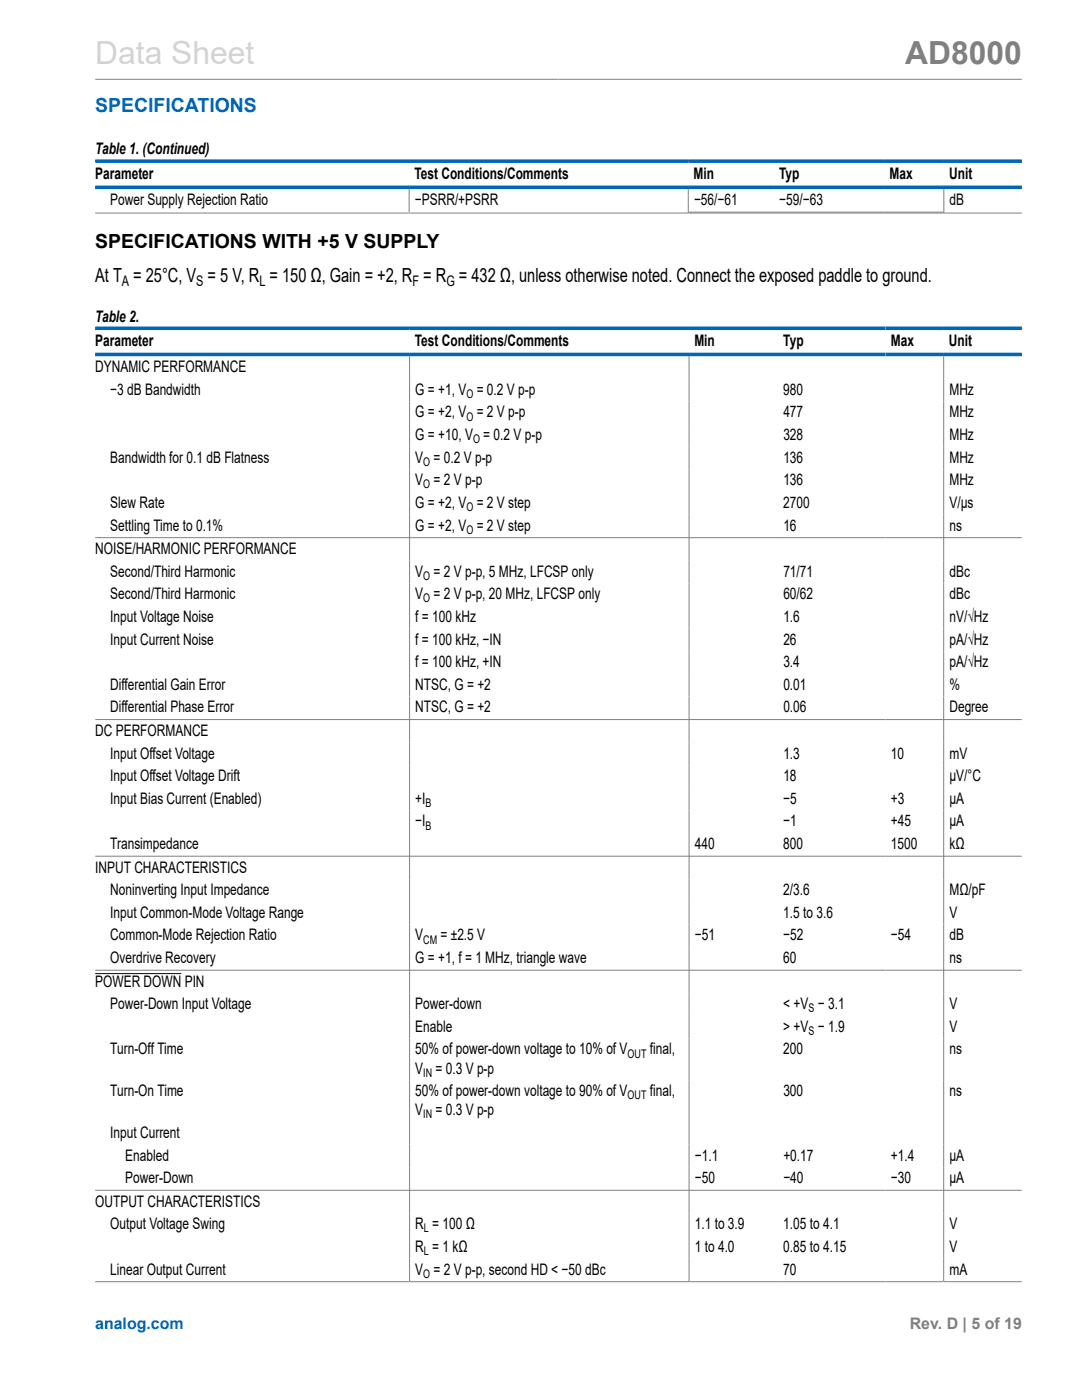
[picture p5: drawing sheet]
<svg xmlns="http://www.w3.org/2000/svg" width="216mm" height="279mm" viewBox="0 0 216 279" stroke-linecap="round" stroke-linejoin="round" font-family="sans-serif">
<defs><g id="words">
<text font-size="6.3" fill="#d3d3d3" x="19" y="12.7">Data Sheet</text>
<text font-size="6.3" fill="#808080" x="180.6" y="12.7">AD8000</text>
<text font-size="3.9" fill="#0067b8" x="19" y="22.3">SPECIFICATIONS</text>
<g font-size="3.9">
<text x="19" y="49.5">SPECIFICATIONS WITH +5 V SUPPLY</text>
<text x="19" y="56.3">At T = 25°C, V = 5 V, R = 150 Ω, Gain = +2, R = R = 432 Ω, unless otherwise noted. Connect the exposed paddle to ground.</text>
</g>
<g font-size="3.2">
<text x="19" y="30.8">Table 1. (Continued)</text>
<text x="19" y="35.7">Parameter</text>
<text x="82.7" y="35.7">Test Conditions/Comments</text>
<text x="138.4" y="35.7">Min</text>
<text x="155.5" y="35.7">Typ</text>
<text x="177.5" y="35.7">Max</text>
<text x="189.4" y="35.7">Unit</text>
<text x="22" y="40.9">Power Supply Rejection Ratio</text>
<text x="82.8" y="40.9">−PSRR/+PSRR</text>
<text x="138.5" y="40.9">−56/−61</text>
<text x="155.5" y="40.9">−59/−63</text>
<text x="189.5" y="40.9">dB</text>
<text x="19" y="64.2">Table 2.</text>
<text x="19" y="69">Parameter</text>
<text x="82.8" y="69">Test Conditions/Comments</text>
<text x="138.6" y="69">Min</text>
<text x="156.3" y="69">Typ</text>
<text x="177.8" y="69">Max</text>
<text x="189.4" y="69">Unit</text>
<text x="19" y="74.3">DYNAMIC PERFORMANCE</text>
<text x="22" y="78.8">−3 dB Bandwidth</text>
<text x="82.9" y="78.8">G = +1, V = 0.2 V p-p</text>
<text x="82.9" y="83.3">G = +2, V = 2 V p-p</text>
<text x="156.3" y="78.8">980</text>
<text x="156.3" y="83.3">477</text>
<text x="189.4" y="78.8">MHz</text>
<text x="189.4" y="83.3">MHz</text>
<text x="82.9" y="87.8">G = +10, V = 0.2 V p-p</text>
<text x="156.3" y="87.8">328</text>
<text x="189.4" y="87.8">MHz</text>
<text x="22" y="92.3">Bandwidth for 0.1 dB Flatness</text>
<text x="82.9" y="92.3">V = 0.2 V p-p</text>
<text x="156.3" y="92.3">136</text>
<text x="189.4" y="92.3">MHz</text>
<text x="22" y="101.4">Slew Rate</text>
<text x="82.9" y="96.8">V = 2 V p-p</text>
<text x="82.9" y="101.4">G = +2, V = 2 V step</text>
<text x="156.3" y="101.4">2700</text>
<text x="156.3" y="96.8">136</text>
<text x="189.4" y="101.4">V/µs</text>
<text x="189.4" y="96.8">MHz</text>
<text x="22" y="105.9">Settling Time to 0.1%</text>
<text x="82.9" y="105.9">G = +2, V = 2 V step</text>
<text x="156.3" y="105.9">16</text>
<text x="189.4" y="105.9">ns</text>
<text x="19" y="110.6">NOISE/HARMONIC PERFORMANCE</text>
<text x="22" y="115.1">Second/Third Harmonic</text>
<text x="22" y="119.6">Second/Third Harmonic</text>
<text x="82.9" y="115.1">V = 2 V p-p, 5 MHz, LFCSP only</text>
<text x="82.9" y="119.6">V = 2 V p-p, 20 MHz, LFCSP only</text>
<text x="156.3" y="115.1">71/71</text>
<text x="156.3" y="119.6">60/62</text>
<text x="189.4" y="115.1">dBc</text>
<text x="189.4" y="119.6">dBc</text>
<text x="22" y="124.1">Input Voltage Noise</text>
<text x="82.9" y="124.1">f = 100 kHz</text>
<text x="156.3" y="124.1">1.6</text>
<text x="189.4" y="124.1">nV/√Hz</text>
<text x="22" y="128.6">Input Current Noise</text>
<text x="82.9" y="128.6">f = 100 kHz, −IN</text>
<text x="156.3" y="128.6">26</text>
<text x="189.4" y="128.6">pA/√Hz</text>
<text x="22" y="137.7">Differential Gain Error</text>
<text x="82.9" y="133.1">f = 100 kHz, +IN</text>
<text x="82.9" y="137.7">NTSC, G = +2</text>
<text x="156.3" y="133.1">3.4</text>
<text x="156.3" y="137.7">0.01</text>
<text x="189.4" y="133.1">pA/√Hz</text>
<text x="189.4" y="137.7">%</text>
<text x="22" y="142.2">Differential Phase Error</text>
<text x="82.9" y="142.2">NTSC, G = +2</text>
<text x="156.3" y="142.2">0.06</text>
<text x="189.4" y="142.2">Degree</text>
<text x="19" y="146.9">DC PERFORMANCE</text>
<text x="22" y="151.4">Input Offset Voltage</text>
<text x="22" y="155.9">Input Offset Voltage Drift</text>
<text x="156.3" y="151.4">1.3</text>
<text x="156.3" y="155.9">18</text>
<text x="177.8" y="151.4">10</text>
<text x="189.4" y="151.4">mV</text>
<text x="189.4" y="155.9">µV/°C</text>
<text x="22" y="160.4">Input Bias Current (Enabled)</text>
<text x="82.9" y="160.4">+I</text>
<text x="156.3" y="160.4">−5</text>
<text x="177.8" y="160.4">+3</text>
<text x="189.4" y="160.4">µA</text>
<text x="82.9" y="164.9">−I</text>
<text x="156.3" y="164.9">−1</text>
<text x="177.8" y="164.9">+45</text>
<text x="189.4" y="164.9">µA</text>
<text x="22" y="169.4">Transimpedance</text>
<text x="138.6" y="169.4">440</text>
<text x="156.3" y="169.4">800</text>
<text x="177.8" y="169.4">1500</text>
<text x="189.4" y="169.4">kΩ</text>
<text x="19" y="174.1">INPUT CHARACTERISTICS</text>
<text x="22" y="178.7">Noninverting Input Impedance</text>
<text x="156.3" y="178.7">2/3.6</text>
<text x="189.4" y="178.7">MΩ/pF</text>
<text x="22" y="183.2">Input Common-Mode Voltage Range</text>
<text x="156.3" y="183.2">1.5 to 3.6</text>
<text x="189.4" y="183.2">V</text>
<text x="22" y="187.7">Common-Mode Rejection Ratio</text>
<text x="82.9" y="187.7">V</text>
<text x="87.9" y="187.7">= ±2.5 V</text>
<text x="138.6" y="187.7">−51</text>
<text x="156.3" y="187.7">−52</text>
<text x="177.8" y="187.7">−54</text>
<text x="189.4" y="187.7">dB</text>
<text x="19" y="196.9">POWER DOWN PIN</text>
<text x="22" y="192.2">Overdrive Recovery</text>
<text x="82.9" y="192.2">G = +1, f = 1 MHz, triangle wave</text>
<text x="156.3" y="192.2">60</text>
<text x="189.4" y="192.2">ns</text>
<text x="22" y="201.4">Power-Down Input Voltage</text>
<text x="82.9" y="201.4">Power-down</text>
<text x="156.3" y="201.4">&lt; +V − 3.1</text>
<text x="189.4" y="201.4">V</text>
<text x="82.9" y="205.9">Enable</text>
<text x="156.3" y="205.9">&gt; +V − 1.9</text>
<text x="189.4" y="205.9">V</text>
<text x="22" y="210.4">Turn-Off Time</text>
<text x="82.9" y="210.4">50% of power-down voltage to 10% of V</text>
<text x="82.9" y="214.2">V</text>
<text x="86.9" y="214.2">= 0.3 V p-p</text>
<text x="129.7" y="210.4">final,</text>
<text x="156.3" y="210.4">200</text>
<text x="189.4" y="210.4">ns</text>
<text x="22" y="218.8">Turn-On Time</text>
<text x="82.9" y="218.8">50% of power-down voltage to 90% of V</text>
<text x="129.7" y="218.8">final,</text>
<text x="156.3" y="218.8">300</text>
<text x="189.4" y="218.8">ns</text>
<text x="22" y="227.1">Input Current</text>
<text x="82.9" y="222.6">V</text>
<text x="86.9" y="222.6">= 0.3 V p-p</text>
<text x="25" y="231.6">Enabled</text>
<text x="138.6" y="231.6">−1.1</text>
<text x="156.3" y="231.6">+0.17</text>
<text x="177.8" y="231.6">+1.4</text>
<text x="189.4" y="231.6">µA</text>
<text x="25" y="236.1">Power-Down</text>
<text x="138.6" y="236.1">−50</text>
<text x="156.3" y="236.1">−40</text>
<text x="177.8" y="236.1">−30</text>
<text x="189.4" y="236.1">µA</text>
<text x="19" y="240.8">OUTPUT CHARACTERISTICS</text>
<text x="22" y="245.3">Output Voltage Swing</text>
<text x="82.9" y="245.3">R = 100 Ω</text>
<text x="138.6" y="245.3">1.1 to 3.9</text>
<text x="156.3" y="245.3">1.05 to 4.1</text>
<text x="189.4" y="245.3">V</text>
<text x="82.9" y="249.8">R = 1 kΩ</text>
<text x="138.6" y="249.8">1 to 4.0</text>
<text x="156.3" y="249.8">0.85 to 4.15</text>
<text x="189.4" y="249.8">V</text>
<text x="22" y="254.4">Linear Output Current</text>
<text x="82.9" y="254.4">V = 2 V p-p, second HD &lt; −50 dBc</text>
<text x="156.3" y="254.4">70</text>
<text x="189.4" y="254.4">mA</text>
</g>
<text font-size="3.2" fill="#0067b8" x="19" y="265.3">analog.com</text>
<text font-size="3.2" fill="#808080" x="181.5" y="265.3">Rev. D | 5 of 19</text>
<g font-size="2.9">
<text x="24.3" y="57">A</text>
<text x="39.2" y="57">S</text>
<text x="51.8" y="57">L</text>
<text x="82.3" y="57">F</text>
<text x="89.1" y="57">G</text>
</g>
<g font-size="2.4">
<text x="93.1" y="83.9">O</text>
<text x="93.1" y="79.4">O</text>
<text x="94.4" y="88.4">O</text>
<text x="84.5" y="93">O</text>
<text x="84.5" y="97.5">O</text>
<text x="93.1" y="102">O</text>
<text x="93.1" y="106.5">O</text>
<text x="84.5" y="115.7">O</text>
<text x="84.5" y="120.2">O</text>
<text x="84.9" y="161">B</text>
<text x="84.9" y="165.6">B</text>
<text x="84.5" y="188.3">CM</text>
<text x="161.3" y="202">S</text>
<text x="161.3" y="206.6">S</text>
<text x="84.5" y="214.9">IN</text>
<text x="125.2" y="211.1">OUT</text>
<text x="125.2" y="219.4">OUT</text>
<text x="84.5" y="223.2">IN</text>
<text x="84.6" y="246">L</text>
<text x="84.6" y="250.5">L</text>
<text x="84.5" y="255">O</text>
</g>
</g></defs>
<g fill="none" stroke="#808080" stroke-width=".2">
<path d="M19 15.8h184.9M81.6 37.7v4.6M137.3 37.7v4.7M188.3 37.7v4.7M19 42.5h184.9M137.3 42.3h51.1M81.7 71.1v184.6M137.5 71.1v184.6M188.3 71.1v184.6M19 107.3h184.9M19 143.6h184.9M19 170.9h184.9"/>
<path d="M19 193.6h184.9M19 237.5h184.9M19 255.8h184.9"/>
</g>
<path d="M19 32.2h184.9M19 37.4h184.9M19 65.5h184.9M19 70.7h184.9" fill="none" stroke="#0067b8" stroke-width=".71"/>
<path d="M19 194.3h17.2" fill="none" stroke="#000" stroke-width=".2"/>
<use href="#words"/>
</svg>
